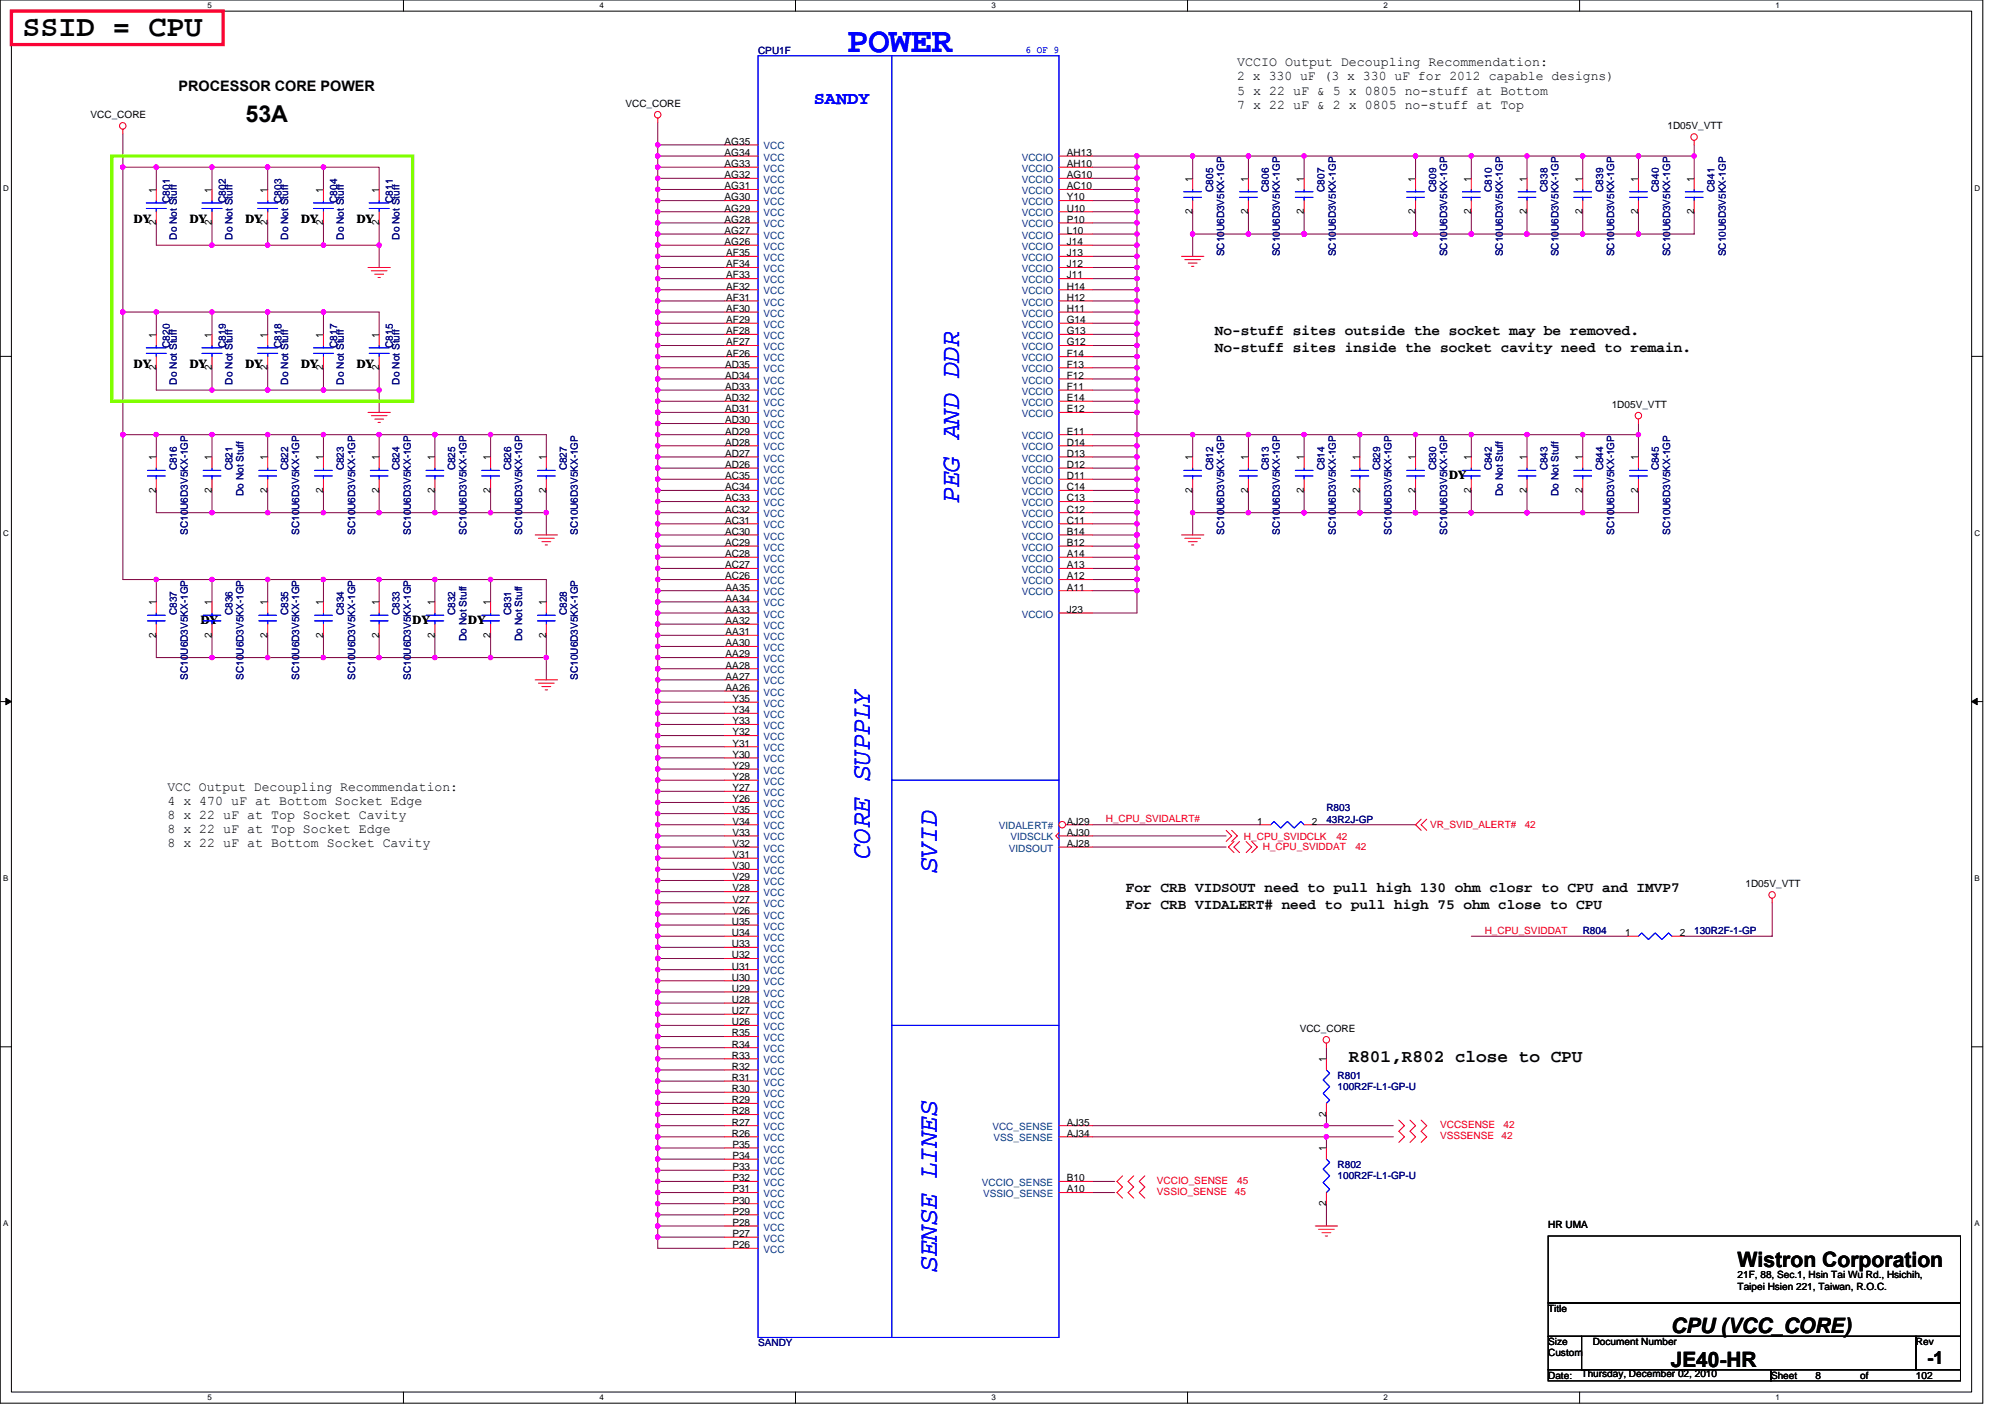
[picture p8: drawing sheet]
<svg xmlns="http://www.w3.org/2000/svg" width="297mm" height="210mm" viewBox="0 0 297 210" stroke-linecap="round" stroke-linejoin="round" font-family="sans-serif">
<defs><g id="words">
<text font-size="5.3" fill="#00f" x="125.5" y="7.7">POWER</text>
<text font-size="4.4" x="3.3" y="5.4">SSID = CPU</text>
<g font-size="4" fill="#00f">
<text x="142.1" y="74.5" transform="rotate(-90 142.1 74.5)">PEG AND DDR</text>
<text x="128.9" y="127.3" transform="rotate(-90 128.9 127.3)">CORE SUPPLY</text>
<text x="138.8" y="129.3" transform="rotate(-90 138.8 129.3)">SVID</text>
<text x="138.8" y="188.4" transform="rotate(-90 138.8 188.4)">SENSE LINES</text>
</g>
<text font-size="3.5" x="36.4" y="18.1">53A</text>
<g font-size="3.1">
<text x="257.4" y="187.7">Wistron Corporation</text>
<text x="247.5" y="197.5">CPU (VCC_CORE)</text>
<text x="247.5" y="202.5">JE40-HR</text>
</g>
<text font-size="2.6" fill="#00f" x="120.6" y="15.4">SANDY</text>
<g font-size="2.6">
<text x="199.8" y="157.4">R801,R802 close to CPU</text>
<text x="285.5" y="202">-1</text>
</g>
<g font-size="2.1">
<text x="26.5" y="13.5">PROCESSOR CORE POWER</text>
<text x="180" y="49.7">No-stuff sites outside the socket may be removed.</text>
<text x="180" y="52.1">No-stuff sites inside the socket cavity need to remain.</text>
<text x="166.8" y="132.2">For CRB VIDSOUT need to pull high 130 ohm closr to CPU and IMVP7</text>
<text x="166.8" y="134.6">For CRB VIDALERT# need to pull high 75 ohm close to CPU</text>
</g>
<g font-size="2">
<text x="183.3" y="9.8">VCCIO Output Decoupling Recommendation:</text>
<text x="183.3" y="11.9">2 x 330 uF (3 x 330 uF for 2012 capable designs)</text>
<text x="183.3" y="14">5 x 22 uF &amp; 5 x 0805 no-stuff at Bottom</text>
<text x="183.3" y="16.1">7 x 22 uF &amp; 2 x 0805 no-stuff at Top</text>
<text x="24.8" y="117.1">VCC Output Decoupling Recommendation:</text>
<text x="24.8" y="119.2">4 x 470 uF at Bottom Socket Edge</text>
<text x="24.8" y="121.3">8 x 22 uF at Top Socket Cavity</text>
<text x="24.8" y="123.4">8 x 22 uF at Top Socket Edge</text>
<text x="24.8" y="125.5">8 x 22 uF at Bottom Socket Cavity</text>
</g>
<g font-size="1.8">
<text x="19.9" y="33">DY</text>
<text x="28.1" y="33">DY</text>
<text x="36.4" y="33">DY</text>
<text x="44.6" y="33">DY</text>
<text x="52.9" y="33">DY</text>
<text x="19.9" y="54.5">DY</text>
<text x="28.1" y="54.5">DY</text>
<text x="36.4" y="54.5">DY</text>
<text x="44.6" y="54.5">DY</text>
<text x="52.9" y="54.5">DY</text>
<text x="214.7" y="71">DY</text>
<text x="29.8" y="92.5">DY</text>
<text x="61.1" y="92.5">DY</text>
<text x="69.4" y="92.5">DY</text>
</g>
<g font-size="1.5" fill="#000080">
<text x="112.3" y="7.9">CPU1F</text>
<text x="179.7" y="28.4" transform="rotate(-90 179.7 28.4)">C805</text>
<text x="188" y="28.4" transform="rotate(-90 188 28.4)">C806</text>
<text x="196.2" y="28.4" transform="rotate(-90 196.2 28.4)">C807</text>
<text x="212.7" y="28.4" transform="rotate(-90 212.7 28.4)">C809</text>
<text x="221" y="28.4" transform="rotate(-90 221 28.4)">C810</text>
<text x="229.3" y="28.4" transform="rotate(-90 229.3 28.4)">C838</text>
<text x="237.5" y="28.4" transform="rotate(-90 237.5 28.4)">C839</text>
<text x="245.8" y="28.4" transform="rotate(-90 245.8 28.4)">C840</text>
<text x="254" y="28.4" transform="rotate(-90 254 28.4)">C841</text>
<text x="25.2" y="30.1" transform="rotate(-90 25.2 30.1)">C801</text>
<text x="26.2" y="35.5" transform="rotate(-90 26.2 35.5)">Do Not Stuff</text>
<text x="33.4" y="30.1" transform="rotate(-90 33.4 30.1)">C802</text>
<text x="34.4" y="35.5" transform="rotate(-90 34.4 35.5)">Do Not Stuff</text>
<text x="41.7" y="30.1" transform="rotate(-90 41.7 30.1)">C803</text>
<text x="42.7" y="35.5" transform="rotate(-90 42.7 35.5)">Do Not Stuff</text>
<text x="49.9" y="30.1" transform="rotate(-90 49.9 30.1)">C804</text>
<text x="50.9" y="35.5" transform="rotate(-90 50.9 35.5)">Do Not Stuff</text>
<text x="58.2" y="30.1" transform="rotate(-90 58.2 30.1)">C811</text>
<text x="59.2" y="35.5" transform="rotate(-90 59.2 35.5)">Do Not Stuff</text>
<text x="181.4" y="38" transform="rotate(-90 181.4 38)">SC10U6D3V5KX-1GP</text>
<text x="189.6" y="38" transform="rotate(-90 189.6 38)">SC10U6D3V5KX-1GP</text>
<text x="197.9" y="38" transform="rotate(-90 197.9 38)">SC10U6D3V5KX-1GP</text>
<text x="214.4" y="38" transform="rotate(-90 214.4 38)">SC10U6D3V5KX-1GP</text>
<text x="222.6" y="38" transform="rotate(-90 222.6 38)">SC10U6D3V5KX-1GP</text>
<text x="230.9" y="38" transform="rotate(-90 230.9 38)">SC10U6D3V5KX-1GP</text>
<text x="239.2" y="38" transform="rotate(-90 239.2 38)">SC10U6D3V5KX-1GP</text>
<text x="247.4" y="38" transform="rotate(-90 247.4 38)">SC10U6D3V5KX-1GP</text>
<text x="255.7" y="38" transform="rotate(-90 255.7 38)">SC10U6D3V5KX-1GP</text>
<text x="25.2" y="51.5" transform="rotate(-90 25.2 51.5)">C820</text>
<text x="33.4" y="51.5" transform="rotate(-90 33.4 51.5)">C819</text>
<text x="41.7" y="51.5" transform="rotate(-90 41.7 51.5)">C818</text>
<text x="49.9" y="51.5" transform="rotate(-90 49.9 51.5)">C817</text>
<text x="58.2" y="51.5" transform="rotate(-90 58.2 51.5)">C815</text>
<text x="26.2" y="57" transform="rotate(-90 26.2 57)">Do Not Stuff</text>
<text x="34.4" y="57" transform="rotate(-90 34.4 57)">Do Not Stuff</text>
<text x="42.7" y="57" transform="rotate(-90 42.7 57)">Do Not Stuff</text>
<text x="50.9" y="57" transform="rotate(-90 50.9 57)">Do Not Stuff</text>
<text x="59.2" y="57" transform="rotate(-90 59.2 57)">Do Not Stuff</text>
<text x="26.2" y="69.7" transform="rotate(-90 26.2 69.7)">C816</text>
<text x="34.4" y="69.7" transform="rotate(-90 34.4 69.7)">C821</text>
<text x="42.7" y="69.7" transform="rotate(-90 42.7 69.7)">C822</text>
<text x="50.9" y="69.7" transform="rotate(-90 50.9 69.7)">C823</text>
<text x="59.2" y="69.7" transform="rotate(-90 59.2 69.7)">C824</text>
<text x="67.5" y="69.7" transform="rotate(-90 67.5 69.7)">C825</text>
<text x="75.7" y="69.7" transform="rotate(-90 75.7 69.7)">C826</text>
<text x="84" y="69.7" transform="rotate(-90 84 69.7)">C827</text>
<text x="179.7" y="69.7" transform="rotate(-90 179.7 69.7)">C812</text>
<text x="188" y="69.7" transform="rotate(-90 188 69.7)">C813</text>
<text x="196.2" y="69.7" transform="rotate(-90 196.2 69.7)">C814</text>
<text x="204.5" y="69.7" transform="rotate(-90 204.5 69.7)">C829</text>
<text x="212.7" y="69.7" transform="rotate(-90 212.7 69.7)">C830</text>
<text x="221" y="69.7" transform="rotate(-90 221 69.7)">C842</text>
<text x="229.3" y="69.7" transform="rotate(-90 229.3 69.7)">C843</text>
<text x="237.5" y="69.7" transform="rotate(-90 237.5 69.7)">C844</text>
<text x="245.8" y="69.7" transform="rotate(-90 245.8 69.7)">C845</text>
<text x="36.1" y="73.5" transform="rotate(-90 36.1 73.5)">Do Not Stuff</text>
<text x="222.6" y="73.5" transform="rotate(-90 222.6 73.5)">Do Not Stuff</text>
<text x="230.9" y="73.5" transform="rotate(-90 230.9 73.5)">Do Not Stuff</text>
<text x="27.8" y="79.2" transform="rotate(-90 27.8 79.2)">SC10U6D3V5KX-1GP</text>
<text x="44.3" y="79.2" transform="rotate(-90 44.3 79.2)">SC10U6D3V5KX-1GP</text>
<text x="52.6" y="79.2" transform="rotate(-90 52.6 79.2)">SC10U6D3V5KX-1GP</text>
<text x="60.9" y="79.2" transform="rotate(-90 60.9 79.2)">SC10U6D3V5KX-1GP</text>
<text x="69.1" y="79.2" transform="rotate(-90 69.1 79.2)">SC10U6D3V5KX-1GP</text>
<text x="77.4" y="79.2" transform="rotate(-90 77.4 79.2)">SC10U6D3V5KX-1GP</text>
<text x="85.6" y="79.2" transform="rotate(-90 85.6 79.2)">SC10U6D3V5KX-1GP</text>
<text x="181.4" y="79.2" transform="rotate(-90 181.4 79.2)">SC10U6D3V5KX-1GP</text>
<text x="189.6" y="79.2" transform="rotate(-90 189.6 79.2)">SC10U6D3V5KX-1GP</text>
<text x="197.9" y="79.2" transform="rotate(-90 197.9 79.2)">SC10U6D3V5KX-1GP</text>
<text x="206.1" y="79.2" transform="rotate(-90 206.1 79.2)">SC10U6D3V5KX-1GP</text>
<text x="214.4" y="79.2" transform="rotate(-90 214.4 79.2)">SC10U6D3V5KX-1GP</text>
<text x="239.2" y="79.2" transform="rotate(-90 239.2 79.2)">SC10U6D3V5KX-1GP</text>
<text x="247.4" y="79.2" transform="rotate(-90 247.4 79.2)">SC10U6D3V5KX-1GP</text>
<text x="26.2" y="91.1" transform="rotate(-90 26.2 91.1)">C837</text>
<text x="34.4" y="91.1" transform="rotate(-90 34.4 91.1)">C836</text>
<text x="42.7" y="91.1" transform="rotate(-90 42.7 91.1)">C835</text>
<text x="50.9" y="91.1" transform="rotate(-90 50.9 91.1)">C834</text>
<text x="59.2" y="91.1" transform="rotate(-90 59.2 91.1)">C833</text>
<text x="67.5" y="91.1" transform="rotate(-90 67.5 91.1)">C832</text>
<text x="69.1" y="94.9" transform="rotate(-90 69.1 94.9)">Do Not Stuff</text>
<text x="75.7" y="91.1" transform="rotate(-90 75.7 91.1)">C831</text>
<text x="77.4" y="94.9" transform="rotate(-90 77.4 94.9)">Do Not Stuff</text>
<text x="84" y="91.1" transform="rotate(-90 84 91.1)">C828</text>
<text x="27.8" y="100.7" transform="rotate(-90 27.8 100.7)">SC10U6D3V5KX-1GP</text>
<text x="36.1" y="100.7" transform="rotate(-90 36.1 100.7)">SC10U6D3V5KX-1GP</text>
<text x="44.3" y="100.7" transform="rotate(-90 44.3 100.7)">SC10U6D3V5KX-1GP</text>
<text x="52.6" y="100.7" transform="rotate(-90 52.6 100.7)">SC10U6D3V5KX-1GP</text>
<text x="60.9" y="100.7" transform="rotate(-90 60.9 100.7)">SC10U6D3V5KX-1GP</text>
<text x="85.6" y="100.7" transform="rotate(-90 85.6 100.7)">SC10U6D3V5KX-1GP</text>
<text x="196.5" y="120.2">R803</text>
<text x="196.5" y="121.9">43R2J-GP</text>
<text x="234.5" y="138.4">R804</text>
<text x="251" y="138.4">130R2F-1-GP</text>
<text x="198.2" y="159.8">R801</text>
<text x="198.2" y="161.5">100R2F-L1-GP-U</text>
<text x="198.2" y="173">R802</text>
<text x="198.2" y="174.7">100R2F-L1-GP-U</text>
<text x="112.3" y="199.5">SANDY</text>
</g>
<text font-size="1.5" fill="#00f" x="151.9" y="7.8">6 OF 9</text>
<g font-size="1.5">
<text x="13.4" y="17.5">VCC_CORE</text>
<text x="92.7" y="15.9">VCC_CORE</text>
<text x="107.4" y="21.4">AG35</text>
<text x="107.4" y="23.1">AG34</text>
<text x="158" y="23.1">AH13</text>
<text x="247" y="19.2">1D05V_VTT</text>
<text x="23.1" y="28.6" transform="rotate(-90 23.1 28.6)">1</text>
<text x="31.4" y="28.6" transform="rotate(-90 31.4 28.6)">1</text>
<text x="39.6" y="28.6" transform="rotate(-90 39.6 28.6)">1</text>
<text x="47.9" y="28.6" transform="rotate(-90 47.9 28.6)">1</text>
<text x="56.2" y="28.6" transform="rotate(-90 56.2 28.6)">1</text>
<text x="107.4" y="24.7">AG33</text>
<text x="107.4" y="26.4">AG32</text>
<text x="107.4" y="28">AG31</text>
<text x="107.4" y="29.7">AG30</text>
<text x="158" y="24.7">AH10</text>
<text x="158" y="26.4">AG10</text>
<text x="158" y="28">AC10</text>
<text x="158" y="29.7">Y10</text>
<text x="176.7" y="26.9" transform="rotate(-90 176.7 26.9)">1</text>
<text x="184.9" y="26.9" transform="rotate(-90 184.9 26.9)">1</text>
<text x="193.2" y="26.9" transform="rotate(-90 193.2 26.9)">1</text>
<text x="209.7" y="26.9" transform="rotate(-90 209.7 26.9)">1</text>
<text x="217.9" y="26.9" transform="rotate(-90 217.9 26.9)">1</text>
<text x="226.2" y="26.9" transform="rotate(-90 226.2 26.9)">1</text>
<text x="234.5" y="26.9" transform="rotate(-90 234.5 26.9)">1</text>
<text x="242.7" y="26.9" transform="rotate(-90 242.7 26.9)">1</text>
<text x="251" y="26.9" transform="rotate(-90 251 26.9)">1</text>
<text x="23.1" y="33.4" transform="rotate(-90 23.1 33.4)">2</text>
<text x="31.4" y="33.4" transform="rotate(-90 31.4 33.4)">2</text>
<text x="39.6" y="33.4" transform="rotate(-90 39.6 33.4)">2</text>
<text x="47.9" y="33.4" transform="rotate(-90 47.9 33.4)">2</text>
<text x="56.2" y="33.4" transform="rotate(-90 56.2 33.4)">2</text>
<text x="107.4" y="31.3">AG29</text>
<text x="107.4" y="33">AG28</text>
<text x="107.4" y="34.6">AG27</text>
<text x="158" y="31.3">U10</text>
<text x="158" y="33">P10</text>
<text x="158" y="34.6">L10</text>
<text x="176.7" y="31.7" transform="rotate(-90 176.7 31.7)">2</text>
<text x="184.9" y="31.7" transform="rotate(-90 184.9 31.7)">2</text>
<text x="193.2" y="31.7" transform="rotate(-90 193.2 31.7)">2</text>
<text x="209.7" y="31.7" transform="rotate(-90 209.7 31.7)">2</text>
<text x="217.9" y="31.7" transform="rotate(-90 217.9 31.7)">2</text>
<text x="226.2" y="31.7" transform="rotate(-90 226.2 31.7)">2</text>
<text x="234.5" y="31.7" transform="rotate(-90 234.5 31.7)">2</text>
<text x="242.7" y="31.7" transform="rotate(-90 242.7 31.7)">2</text>
<text x="251" y="31.7" transform="rotate(-90 251 31.7)">2</text>
<text x="107.4" y="36.3">AG26</text>
<text x="107.6" y="38">AF35</text>
<text x="107.6" y="39.6">AF34</text>
<text x="107.6" y="41.3">AF33</text>
<text x="158" y="41.3">J11</text>
<text x="158" y="36.3">J14</text>
<text x="158" y="38">J13</text>
<text x="158" y="39.6">J12</text>
<text x="107.6" y="42.9">AF32</text>
<text x="107.6" y="44.6">AF31</text>
<text x="107.6" y="46.2">AF30</text>
<text x="107.6" y="47.9">AF29</text>
<text x="158" y="42.9">H14</text>
<text x="158" y="44.6">H12</text>
<text x="158" y="46.2">H11</text>
<text x="158" y="47.9">G14</text>
<text x="23.1" y="50" transform="rotate(-90 23.1 50)">1</text>
<text x="31.4" y="50" transform="rotate(-90 31.4 50)">1</text>
<text x="39.6" y="50" transform="rotate(-90 39.6 50)">1</text>
<text x="47.9" y="50" transform="rotate(-90 47.9 50)">1</text>
<text x="56.2" y="50" transform="rotate(-90 56.2 50)">1</text>
<text x="107.6" y="49.5">AF28</text>
<text x="107.6" y="51.2">AF27</text>
<text x="107.6" y="52.8">AF26</text>
<text x="158" y="51.2">G12</text>
<text x="158" y="52.8">F14</text>
<text x="158" y="49.5">G13</text>
<text x="23.1" y="54.8" transform="rotate(-90 23.1 54.8)">2</text>
<text x="31.4" y="54.8" transform="rotate(-90 31.4 54.8)">2</text>
<text x="39.6" y="54.8" transform="rotate(-90 39.6 54.8)">2</text>
<text x="47.9" y="54.8" transform="rotate(-90 47.9 54.8)">2</text>
<text x="56.2" y="54.8" transform="rotate(-90 56.2 54.8)">2</text>
<text x="107.4" y="54.5">AD35</text>
<text x="107.4" y="56.1">AD34</text>
<text x="107.4" y="57.8">AD33</text>
<text x="107.4" y="59.4">AD32</text>
<text x="158" y="54.5">F13</text>
<text x="158" y="56.1">F12</text>
<text x="158" y="57.8">F11</text>
<text x="158" y="59.4">E14</text>
<text x="107.4" y="61.1">AD31</text>
<text x="107.4" y="62.7">AD30</text>
<text x="107.4" y="64.4">AD29</text>
<text x="158" y="61.1">E12</text>
<text x="158" y="64.4">E11</text>
<text x="238.8" y="60.4">1D05V_VTT</text>
<text x="23.1" y="68.2" transform="rotate(-90 23.1 68.2)">1</text>
<text x="31.4" y="68.2" transform="rotate(-90 31.4 68.2)">1</text>
<text x="39.6" y="68.2" transform="rotate(-90 39.6 68.2)">1</text>
<text x="47.9" y="68.2" transform="rotate(-90 47.9 68.2)">1</text>
<text x="56.2" y="68.2" transform="rotate(-90 56.2 68.2)">1</text>
<text x="64.4" y="68.2" transform="rotate(-90 64.4 68.2)">1</text>
<text x="72.7" y="68.2" transform="rotate(-90 72.7 68.2)">1</text>
<text x="80.9" y="68.2" transform="rotate(-90 80.9 68.2)">1</text>
<text x="107.4" y="66">AD28</text>
<text x="107.4" y="67.7">AD27</text>
<text x="107.4" y="69.3">AD26</text>
<text x="107.4" y="71">AC35</text>
<text x="158" y="66">D14</text>
<text x="158" y="67.7">D13</text>
<text x="158" y="69.3">D12</text>
<text x="158" y="71">D11</text>
<text x="176.7" y="68.2" transform="rotate(-90 176.7 68.2)">1</text>
<text x="184.9" y="68.2" transform="rotate(-90 184.9 68.2)">1</text>
<text x="193.2" y="68.2" transform="rotate(-90 193.2 68.2)">1</text>
<text x="201.4" y="68.2" transform="rotate(-90 201.4 68.2)">1</text>
<text x="209.7" y="68.2" transform="rotate(-90 209.7 68.2)">1</text>
<text x="217.9" y="68.2" transform="rotate(-90 217.9 68.2)">1</text>
<text x="226.2" y="68.2" transform="rotate(-90 226.2 68.2)">1</text>
<text x="234.5" y="68.2" transform="rotate(-90 234.5 68.2)">1</text>
<text x="242.7" y="68.2" transform="rotate(-90 242.7 68.2)">1</text>
<text x="23.1" y="73" transform="rotate(-90 23.1 73)">2</text>
<text x="31.4" y="73" transform="rotate(-90 31.4 73)">2</text>
<text x="39.6" y="73" transform="rotate(-90 39.6 73)">2</text>
<text x="47.9" y="73" transform="rotate(-90 47.9 73)">2</text>
<text x="56.2" y="73" transform="rotate(-90 56.2 73)">2</text>
<text x="64.4" y="73" transform="rotate(-90 64.4 73)">2</text>
<text x="72.7" y="73" transform="rotate(-90 72.7 73)">2</text>
<text x="80.9" y="73" transform="rotate(-90 80.9 73)">2</text>
<text x="107.4" y="72.6">AC34</text>
<text x="107.4" y="74.3">AC33</text>
<text x="107.4" y="75.9">AC32</text>
<text x="107.4" y="77.6">AC31</text>
<text x="158" y="75.9">C12</text>
<text x="158" y="77.6">C11</text>
<text x="158" y="72.6">C14</text>
<text x="158" y="74.3">C13</text>
<text x="176.7" y="73" transform="rotate(-90 176.7 73)">2</text>
<text x="184.9" y="73" transform="rotate(-90 184.9 73)">2</text>
<text x="193.2" y="73" transform="rotate(-90 193.2 73)">2</text>
<text x="201.4" y="73" transform="rotate(-90 201.4 73)">2</text>
<text x="209.7" y="73" transform="rotate(-90 209.7 73)">2</text>
<text x="217.9" y="73" transform="rotate(-90 217.9 73)">2</text>
<text x="226.2" y="73" transform="rotate(-90 226.2 73)">2</text>
<text x="234.5" y="73" transform="rotate(-90 234.5 73)">2</text>
<text x="242.7" y="73" transform="rotate(-90 242.7 73)">2</text>
<text x="107.4" y="79.2">AC30</text>
<text x="107.4" y="80.9">AC29</text>
<text x="107.4" y="82.5">AC28</text>
<text x="158" y="79.2">B14</text>
<text x="158" y="80.9">B12</text>
<text x="158" y="82.5">A14</text>
<text x="23.1" y="89.6" transform="rotate(-90 23.1 89.6)">1</text>
<text x="31.4" y="89.6" transform="rotate(-90 31.4 89.6)">1</text>
<text x="39.6" y="89.6" transform="rotate(-90 39.6 89.6)">1</text>
<text x="47.9" y="89.6" transform="rotate(-90 47.9 89.6)">1</text>
<text x="56.2" y="89.6" transform="rotate(-90 56.2 89.6)">1</text>
<text x="64.4" y="89.6" transform="rotate(-90 64.4 89.6)">1</text>
<text x="72.7" y="89.6" transform="rotate(-90 72.7 89.6)">1</text>
<text x="80.9" y="89.6" transform="rotate(-90 80.9 89.6)">1</text>
<text x="107.4" y="84.2">AC27</text>
<text x="107.4" y="85.8">AC26</text>
<text x="107.5" y="87.5">AA35</text>
<text x="107.5" y="89.1">AA34</text>
<text x="158" y="84.2">A13</text>
<text x="158" y="85.8">A12</text>
<text x="158" y="87.5">A11</text>
<text x="23.1" y="94.4" transform="rotate(-90 23.1 94.4)">2</text>
<text x="31.4" y="94.4" transform="rotate(-90 31.4 94.4)">2</text>
<text x="39.6" y="94.4" transform="rotate(-90 39.6 94.4)">2</text>
<text x="47.9" y="94.4" transform="rotate(-90 47.9 94.4)">2</text>
<text x="56.2" y="94.4" transform="rotate(-90 56.2 94.4)">2</text>
<text x="64.4" y="94.4" transform="rotate(-90 64.4 94.4)">2</text>
<text x="72.7" y="94.4" transform="rotate(-90 72.7 94.4)">2</text>
<text x="80.9" y="94.4" transform="rotate(-90 80.9 94.4)">2</text>
<text x="107.5" y="90.8">AA33</text>
<text x="107.5" y="92.4">AA32</text>
<text x="107.5" y="94.1">AA31</text>
<text x="107.5" y="95.7">AA30</text>
<text x="158" y="90.8">J23</text>
<text x="107.5" y="97.4">AA29</text>
<text x="107.5" y="99">AA28</text>
<text x="107.5" y="100.7">AA27</text>
<text x="107.5" y="102.3">AA26</text>
<text x="108.5" y="104">Y35</text>
<text x="108.5" y="105.6">Y34</text>
<text x="108.5" y="107.3">Y33</text>
<text x="108.5" y="108.9">Y32</text>
<text x="108.5" y="110.6">Y31</text>
<text x="108.5" y="112.2">Y30</text>
<text x="108.5" y="113.9">Y29</text>
<text x="108.5" y="115.5">Y28</text>
<text x="108.5" y="117.2">Y27</text>
<text x="108.5" y="118.9">Y26</text>
<text x="108.5" y="120.5">V35</text>
<text x="108.5" y="122.2">V34</text>
<text x="108.5" y="123.8">V33</text>
<text x="108.5" y="125.5">V32</text>
<text x="158" y="123.8">AJ30</text>
<text x="158" y="122.2">AJ29</text>
<text x="158" y="125.5">AJ28</text>
<text x="186.3" y="122.2">1</text>
<text x="194.4" y="122.2">2</text>
<text x="108.5" y="127.1">V31</text>
<text x="108.5" y="128.8">V30</text>
<text x="108.5" y="130.4">V29</text>
<text x="258.6" y="131.4">1D05V_VTT</text>
<text x="108.4" y="137">U35</text>
<text x="108.5" y="132.1">V28</text>
<text x="108.5" y="133.7">V27</text>
<text x="108.5" y="135.4">V26</text>
<text x="108.4" y="138.7">U34</text>
<text x="108.4" y="140.3">U33</text>
<text x="108.4" y="142">U32</text>
<text x="108.4" y="143.6">U31</text>
<text x="240.7" y="138.7">1</text>
<text x="248.9" y="138.7">2</text>
<text x="108.4" y="145.3">U30</text>
<text x="108.4" y="146.9">U29</text>
<text x="108.4" y="148.6">U28</text>
<text x="108.4" y="150.2">U27</text>
<text x="108.4" y="151.9">U26</text>
<text x="108.4" y="153.5">R35</text>
<text x="108.4" y="155.2">R34</text>
<text x="192.5" y="152.9">VCC_CORE</text>
<text x="108.4" y="156.8">R33</text>
<text x="108.4" y="158.5">R32</text>
<text x="108.4" y="160.1">R31</text>
<text x="108.4" y="161.8">R30</text>
<text x="196.5" y="157.3" transform="rotate(-90 196.5 157.3)">1</text>
<text x="108.4" y="163.4">R29</text>
<text x="108.4" y="165.1">R28</text>
<text x="108.4" y="166.7">R27</text>
<text x="158" y="166.7">AJ35</text>
<text x="196.5" y="165.4" transform="rotate(-90 196.5 165.4)">2</text>
<text x="108.4" y="168.4">R26</text>
<text x="108.5" y="170">P35</text>
<text x="108.5" y="171.7">P34</text>
<text x="108.5" y="173.3">P33</text>
<text x="158" y="168.4">AJ34</text>
<text x="196.5" y="170.5" transform="rotate(-90 196.5 170.5)">1</text>
<text x="108.5" y="175">P32</text>
<text x="108.5" y="176.6">P31</text>
<text x="108.5" y="178.3">P30</text>
<text x="108.5" y="179.9">P29</text>
<text x="158" y="175">B10</text>
<text x="158" y="176.6">A10</text>
<text x="196.5" y="178.6" transform="rotate(-90 196.5 178.6)">2</text>
<text x="108.5" y="181.6">P28</text>
<text x="108.5" y="183.2">P27</text>
<text x="108.5" y="184.9">P26</text>
<text x="229.4" y="181.9">HR UMA</text>
<text x="257.4" y="189.4">21F, 88, Sec.1, Hsin Tai Wu Rd., Hsichih,</text>
<text x="257.4" y="191.1">Taipei Hsien 221, Taiwan, R.O.C.</text>
<text x="229.4" y="194.3">Title</text>
<text x="229.4" y="199.3">Size</text>
<text x="229.4" y="200.9">Custom</text>
<text x="234.3" y="203.9">Thursday, December 02, 2010</text>
<text x="236" y="199.3">Document Number</text>
<text x="283.8" y="199.3">Rev</text>
<text x="229.4" y="204.2">Date:</text>
<text x="262.4" y="204.2">Sheet</text>
<text x="269" y="204.2">8</text>
<text x="275.6" y="204.2">of</text>
<text x="283.8" y="204.2">102</text>
</g>
<g font-size="1.5" fill="#004080">
<text x="113.1" y="22.1">VCC</text>
<text x="113.1" y="23.8">VCC</text>
<text x="151.4" y="23.8">VCCIO</text>
<text x="113.1" y="25.4">VCC</text>
<text x="113.1" y="27.1">VCC</text>
<text x="113.1" y="28.7">VCC</text>
<text x="151.4" y="25.4">VCCIO</text>
<text x="151.4" y="27.1">VCCIO</text>
<text x="151.4" y="28.7">VCCIO</text>
<text x="113.1" y="30.4">VCC</text>
<text x="113.1" y="32">VCC</text>
<text x="113.1" y="33.7">VCC</text>
<text x="113.1" y="35.3">VCC</text>
<text x="151.4" y="30.4">VCCIO</text>
<text x="151.4" y="32">VCCIO</text>
<text x="151.4" y="33.7">VCCIO</text>
<text x="151.4" y="35.3">VCCIO</text>
<text x="113.1" y="37">VCC</text>
<text x="113.1" y="38.7">VCC</text>
<text x="113.1" y="40.3">VCC</text>
<text x="113.1" y="42">VCC</text>
<text x="151.4" y="42">VCCIO</text>
<text x="151.4" y="37">VCCIO</text>
<text x="151.4" y="38.7">VCCIO</text>
<text x="151.4" y="40.3">VCCIO</text>
<text x="113.1" y="43.6">VCC</text>
<text x="113.1" y="45.3">VCC</text>
<text x="113.1" y="46.9">VCC</text>
<text x="151.4" y="43.6">VCCIO</text>
<text x="151.4" y="45.3">VCCIO</text>
<text x="151.4" y="46.9">VCCIO</text>
<text x="113.1" y="48.6">VCC</text>
<text x="113.1" y="50.2">VCC</text>
<text x="113.1" y="51.9">VCC</text>
<text x="113.1" y="53.5">VCC</text>
<text x="151.4" y="51.9">VCCIO</text>
<text x="151.4" y="53.5">VCCIO</text>
<text x="151.4" y="48.6">VCCIO</text>
<text x="151.4" y="50.2">VCCIO</text>
<text x="113.1" y="55.2">VCC</text>
<text x="113.1" y="56.8">VCC</text>
<text x="113.1" y="58.5">VCC</text>
<text x="151.4" y="55.2">VCCIO</text>
<text x="151.4" y="56.8">VCCIO</text>
<text x="151.4" y="58.5">VCCIO</text>
<text x="113.1" y="60.1">VCC</text>
<text x="113.1" y="61.8">VCC</text>
<text x="113.1" y="63.4">VCC</text>
<text x="113.1" y="65.1">VCC</text>
<text x="151.4" y="60.1">VCCIO</text>
<text x="151.4" y="61.8">VCCIO</text>
<text x="151.4" y="65.1">VCCIO</text>
<text x="113.1" y="66.7">VCC</text>
<text x="113.1" y="68.4">VCC</text>
<text x="113.1" y="70">VCC</text>
<text x="113.1" y="71.7">VCC</text>
<text x="151.4" y="66.7">VCCIO</text>
<text x="151.4" y="68.4">VCCIO</text>
<text x="151.4" y="70">VCCIO</text>
<text x="151.4" y="71.7">VCCIO</text>
<text x="113.1" y="73.3">VCC</text>
<text x="113.1" y="75">VCC</text>
<text x="113.1" y="76.6">VCC</text>
<text x="151.4" y="76.6">VCCIO</text>
<text x="151.4" y="73.3">VCCIO</text>
<text x="151.4" y="75">VCCIO</text>
<text x="113.1" y="78.3">VCC</text>
<text x="113.1" y="79.9">VCC</text>
<text x="113.1" y="81.6">VCC</text>
<text x="113.1" y="83.2">VCC</text>
<text x="151.4" y="78.3">VCCIO</text>
<text x="151.4" y="79.9">VCCIO</text>
<text x="151.4" y="81.6">VCCIO</text>
<text x="151.4" y="83.2">VCCIO</text>
<text x="113.1" y="84.9">VCC</text>
<text x="113.1" y="86.5">VCC</text>
<text x="113.1" y="88.2">VCC</text>
<text x="113.1" y="89.8">VCC</text>
<text x="151.4" y="84.9">VCCIO</text>
<text x="151.4" y="86.5">VCCIO</text>
<text x="151.4" y="88.2">VCCIO</text>
<text x="113.1" y="91.5">VCC</text>
<text x="113.1" y="93.1">VCC</text>
<text x="113.1" y="94.8">VCC</text>
<text x="151.4" y="91.5">VCCIO</text>
<text x="113.1" y="96.4">VCC</text>
<text x="113.1" y="98.1">VCC</text>
<text x="113.1" y="99.7">VCC</text>
<text x="113.1" y="101.4">VCC</text>
<text x="113.1" y="103">VCC</text>
<text x="113.1" y="104.7">VCC</text>
<text x="113.1" y="106.3">VCC</text>
<text x="113.1" y="108">VCC</text>
<text x="113.1" y="109.6">VCC</text>
<text x="113.1" y="111.3">VCC</text>
<text x="113.1" y="112.9">VCC</text>
<text x="113.1" y="114.6">VCC</text>
<text x="113.1" y="116.2">VCC</text>
<text x="113.1" y="117.9">VCC</text>
<text x="113.1" y="119.5">VCC</text>
<text x="113.1" y="121.2">VCC</text>
<text x="113.1" y="122.9">VCC</text>
<text x="113.1" y="124.5">VCC</text>
<text x="148" y="122.9">VIDALERT#</text>
<text x="149.7" y="124.5">VIDSCLK</text>
<text x="113.1" y="126.2">VCC</text>
<text x="113.1" y="127.8">VCC</text>
<text x="113.1" y="129.5">VCC</text>
<text x="113.1" y="131.1">VCC</text>
<text x="149.5" y="126.2">VIDSOUT</text>
<text x="113.1" y="132.8">VCC</text>
<text x="113.1" y="134.4">VCC</text>
<text x="113.1" y="136.1">VCC</text>
<text x="113.1" y="137.7">VCC</text>
<text x="113.1" y="139.4">VCC</text>
<text x="113.1" y="141">VCC</text>
<text x="113.1" y="142.7">VCC</text>
<text x="113.1" y="144.3">VCC</text>
<text x="113.1" y="146">VCC</text>
<text x="113.1" y="147.6">VCC</text>
<text x="113.1" y="149.3">VCC</text>
<text x="113.1" y="150.9">VCC</text>
<text x="113.1" y="152.6">VCC</text>
<text x="113.1" y="154.2">VCC</text>
<text x="113.1" y="155.9">VCC</text>
<text x="113.1" y="157.5">VCC</text>
<text x="113.1" y="159.2">VCC</text>
<text x="113.1" y="160.8">VCC</text>
<text x="113.1" y="162.5">VCC</text>
<text x="113.1" y="164.1">VCC</text>
<text x="113.1" y="165.8">VCC</text>
<text x="113.1" y="167.4">VCC</text>
<text x="147" y="167.4">VCC_SENSE</text>
<text x="113.1" y="169.1">VCC</text>
<text x="113.1" y="170.7">VCC</text>
<text x="113.1" y="172.4">VCC</text>
<text x="147.2" y="169.1">VSS_SENSE</text>
<text x="113.1" y="174">VCC</text>
<text x="113.1" y="175.7">VCC</text>
<text x="113.1" y="177.3">VCC</text>
<text x="113.1" y="179">VCC</text>
<text x="145.5" y="175.7">VCCIO_SENSE</text>
<text x="145.6" y="177.3">VSSIO_SENSE</text>
<text x="113.1" y="180.6">VCC</text>
<text x="113.1" y="182.3">VCC</text>
<text x="113.1" y="183.9">VCC</text>
<text x="113.1" y="185.6">VCC</text>
</g>
<g font-size="1.5" fill="#f00">
<text x="163.8" y="121.8">H_CPU_SVIDALRT#</text>
<text x="184.3" y="124.5">H_CPU_SVIDCLK</text>
<text x="187.1" y="126">H_CPU_SVIDDAT</text>
<text x="198" y="124.5">42</text>
<text x="200.8" y="126">42</text>
<text x="211.9" y="122.7">VR_SVID_ALERT#</text>
<text x="225.9" y="122.7">42</text>
<text x="220" y="138.3">H_CPU_SVIDDAT</text>
<text x="213.4" y="167.1">VCCSENSE</text>
<text x="222.8" y="167.1">42</text>
<text x="213.4" y="168.7">VSSSENSE</text>
<text x="222.4" y="168.7">42</text>
<text x="171.4" y="175.3">VCCIO_SENSE</text>
<text x="171.4" y="177">VSSIO_SENSE</text>
<text x="183" y="177">45</text>
<text x="183.3" y="175.3">45</text>
</g>
<g font-size="1.2">
<text x="30.7" y="1.2">5</text>
<text x="88.8" y="1.2">4</text>
<text x="146.9" y="1.2">3</text>
<text x="205" y="1.2">2</text>
<text x="263.1" y="1.2">1</text>
<text x=".5" y="28.3">D</text>
<text x="292.5" y="28.3">D</text>
<text x=".5" y="79.4">C</text>
<text x="292.5" y="79.4">C</text>
<text x=".5" y="130.5">B</text>
<text x="292.5" y="130.5">B</text>
<text x=".5" y="181.7">A</text>
<text x="292.5" y="181.7">A</text>
<text x="30.7" y="207.4">5</text>
<text x="88.8" y="207.4">4</text>
<text x="146.9" y="207.4">3</text>
<text x="205" y="207.4">2</text>
<text x="263.1" y="207.4">1</text>
</g>
</g></defs>
<path d="M0 0h293.7v207.9h-293.7zM1.7 1.7h290.4v204.5h-290.4z" fill="none" stroke="#000" stroke-width=".15"/>
<g fill="#fff">
<path d="M30.7 .2h.7v1.3h-.7z"/>
<path d="M30.7 206.4h.7v1.3h-.7z"/>
</g>
<path d="M59.8 0v1.7M59.8 206.2v1.7" fill="none" stroke="#000" stroke-width=".15"/>
<g fill="#fff">
<path d="M88.8 .2h.6v1.3h-.6z"/>
<path d="M88.8 206.4h.6v1.3h-.6z"/>
</g>
<path d="M117.9 0v1.7M117.9 206.2v1.7" fill="none" stroke="#000" stroke-width=".15"/>
<g fill="#fff">
<path d="M146.9 .2h.6v1.3h-.6z"/>
<path d="M146.9 206.4h.6v1.3h-.6z"/>
</g>
<path d="M175.9 0v1.7M175.9 206.2v1.7" fill="none" stroke="#000" stroke-width=".15"/>
<g fill="#fff">
<path d="M205 .2h.6v1.3h-.6z"/>
<path d="M205 206.4h.6v1.3h-.6z"/>
</g>
<path d="M234 0v1.7M234 206.2v1.7" fill="none" stroke="#000" stroke-width=".15"/>
<g fill="#fff">
<path d="M263.1 .2h.6v1.3h-.6z"/>
<path d="M263.1 206.4h.6v1.3h-.6z"/>
<path d="M.5 27.2h.8v1.3h-.8z"/>
<path d="M292.5 27.2h.8v1.3h-.8z"/>
<path d="M.5 78.4h.8v1.3h-.8z"/>
<path d="M292.5 78.4h.8v1.3h-.8z"/>
</g>
<path d="M0 52.8h1.7M292.1 52.8h1.6" fill="none" stroke="#000" stroke-width=".15"/>
<g fill="#fff">
<path d="M.5 129.5h.7v1.3h-.7z"/>
<path d="M292.5 129.5h.8v1.3h-.8z"/>
</g>
<path d="M0 103.9h1.7M292.1 103.9h1.6" fill="none" stroke="#000" stroke-width=".15"/>
<path d="M.9 103.4l.8 .5-.8 .5zM292.1 103.9l.8-.5v1z" fill="#000" stroke="#000" stroke-width=".15"/>
<g fill="#fff">
<path d="M.5 180.6h.7v1.3h-.7z"/>
<path d="M292.5 180.6h.8v1.3h-.8z"/>
</g>
<path d="M0 155.1h1.7M292.1 155.1h1.6M229.4 198h4.9v4.9h-4.9zM229.4 183.1h61v9.9h-61zM229.4 193h61v5h-61zM234.3 198h49.5v4.9h-49.5zM283.8 198h6.6v4.9h-6.6zM229.4 202.9h33v1.7h-33zM262.4 202.9h28v1.7h-28z" fill="none" stroke="#000" stroke-width=".15"/>
<g fill="none" stroke="#800040" stroke-width=".15">
<path d="M18.2 19.8v66.1h62.7v3.3M97.4 18.2v166.7h10M18.2 24.8h5v3.3M23.2 24.8h8.2v3.3M23.2 33v3.3h33M31.4 24.8h8.3v3.3M31.4 33v3.3M39.7 24.8h8.2v3.3M39.7 33v3.3M47.9 24.8h8.3v3.3M47.9 33v3.3M56.2 33v6.6"/>
<path d="M97.4 21.5h10M97.4 26.4h10M97.4 34.7h10M97.4 23.1h10M97.4 28.1h10M97.4 29.7h10M97.4 39.6h10M97.4 38h10M97.4 36.3h10M97.4 33h10M97.4 31.4h10M97.4 24.8h10"/>
<path d="M161.8 26.4h6.6M161.8 34.7h6.6M161.8 23.1h89.2M161.8 28.1h6.6M161.8 29.7h6.6M161.8 39.6h6.6M161.8 38h6.6M161.8 36.3h6.6M161.8 33h6.6M161.8 31.4h6.6M161.8 24.8h6.6M168.4 23.1v67.7h-6.6"/>
<path d="M176.7 23.1v3.3M176.7 31.4v6.6M185 23.1v3.3M185 31.4v3.3M193.2 23.1v3.3M193.2 31.4v3.3M209.7 23.1v3.3M209.7 31.4v3.3M218 23.1v3.3M218 31.4v3.3M226.2 23.1v3.3M226.2 31.4v3.3"/>
<path d="M234.5 23.1v3.3M234.5 31.4v3.3M242.7 23.1v3.3M242.7 31.4v3.3M251 31.4v3.3h-74.3M251 21.5v4.9M18.2 46.2h38v3.3M23.2 54.5v3.3h33M23.2 46.2v3.3M31.4 46.2v3.3M31.4 54.5v3.3M39.7 46.2v3.3"/>
<path d="M39.7 54.5v3.3M47.9 46.2v3.3M47.9 54.5v3.3M56.2 54.5v6.6M97.4 56.1h10M97.4 54.5h10M97.4 59.4h10M97.4 57.8h10M97.4 42.9h10M97.4 52.8h10M97.4 41.3h10M97.4 51.2h10"/>
<path d="M97.4 49.5h10M97.4 47.9h10M97.4 46.2h10M97.4 44.6h10M161.8 56.1h6.6M161.8 54.5h6.6M161.8 59.4h6.6M161.8 57.8h6.6M161.8 42.9h6.6M161.8 52.8h6.6M161.8 41.3h6.6M161.8 51.2h6.6"/>
<path d="M161.8 49.5h6.6M161.8 47.9h6.6M161.8 46.2h6.6M161.8 44.6h6.6M18.2 64.4h62.7v3.3M23.2 72.6v3.3h57.7M23.2 64.4v3.3M31.4 64.4v3.3M31.4 72.6v3.3M39.7 64.4v3.3M39.7 72.6v3.3M47.9 64.4v3.3"/>
<path d="M47.9 72.6v3.3M56.2 64.4v3.3M56.2 72.6v3.3M64.4 64.4v3.3M64.4 72.6v3.3M72.7 64.4v3.3M72.7 72.6v3.3M80.9 72.6v6.6M97.4 74.3h10M97.4 69.3h10M97.4 79.2h10M97.4 67.7h10"/>
<path d="M97.4 77.6h10M97.4 66h10M97.4 64.4h10M97.4 62.7h10M97.4 61.1h10M97.4 75.9h10M97.4 72.6h10M97.4 71h10M161.8 74.3h6.6M161.8 69.3h6.6M161.8 79.2h6.6M161.8 67.7h6.6"/>
<path d="M161.8 77.6h6.6M161.8 66h6.6M161.8 64.4h80.9M161.8 61.1h6.6M161.8 75.9h6.6M161.8 72.6h6.6M161.8 71h6.6M176.7 64.4v3.3M176.7 72.6v6.6M185 64.4v3.3M185 72.6v3.3M193.2 64.4v3.3"/>
<path d="M193.2 72.6v3.3M201.5 64.4v3.3M201.5 72.6v3.3M209.7 64.4v3.3M209.7 72.6v3.3M218 64.4v3.3M218 72.6v3.3M226.2 64.4v3.3M226.2 72.6v3.3M234.5 64.4v3.3M234.5 72.6v3.3M242.7 62.7v5"/>
<path d="M242.7 72.6v3.3h-66M23.2 94.1v3.3h57.7M23.2 85.9v3.3M31.4 85.9v3.3M31.4 94.1v3.3M39.7 85.9v3.3M39.7 94.1v3.3M47.9 85.9v3.3M47.9 94.1v3.3M56.2 85.9v3.3M56.2 94.1v3.3M64.4 85.9v3.3"/>
<path d="M64.4 94.1v3.3M72.7 85.9v3.3M72.7 94.1v3.3M80.9 94.1v6.6M97.4 80.9h10M97.4 90.8h10M97.4 82.5h10M97.4 84.2h10M97.4 85.9h10M97.4 87.5h10M97.4 95.8h10M97.4 94.1h10"/>
<path d="M97.4 92.5h10M97.4 89.2h10M97.4 99.1h10M97.4 97.4h10M161.8 80.9h6.6M161.8 82.5h6.6M161.8 84.2h6.6M161.8 85.9h6.6M161.8 87.5h6.6M97.4 109h10M97.4 118.9h10M97.4 107.3h10"/>
<path d="M97.4 117.2h10M97.4 115.6h10M97.4 113.9h10M97.4 112.3h10M97.4 110.6h10M97.4 105.7h10M97.4 104h10M97.4 102.4h10M97.4 100.7h10M97.4 122.2h10M97.4 123.8h10M97.4 125.5h10"/>
<path d="M97.4 135.4h10M97.4 133.7h10M97.4 138.7h10M97.4 137h10M97.4 132.1h10M97.4 120.5h10M97.4 130.4h10M97.4 128.8h10M97.4 127.1h10M161.8 122.2h24.8M161.8 123.8h19.8M161.8 125.5h19.8"/>
<path d="M194.9 122.2h14.8M218 138.7h23.1M262.5 133.7v5h-13.2M97.4 148.6h10M97.4 158.5h10M97.4 146.9h10M97.4 156.8h10M97.4 145.3h10M97.4 143.6h10M97.4 142h10M97.4 140.3h10M97.4 155.2h10"/>
<path d="M97.4 153.5h10M97.4 151.9h10M97.4 150.2h10M196.5 155.2v1.6M97.4 175h10M97.4 176.7h10M97.4 173.4h10M97.4 161.8h10M97.4 171.7h10M97.4 160.1h10M97.4 170.1h10M97.4 168.4h10"/>
<path d="M97.4 166.8h10M97.4 165.1h10M97.4 163.4h10M97.4 180h10M97.4 178.3h10M161.8 168.4h34.7v1.7M161.8 175h3.3M161.8 176.7h3.3M161.8 166.8h44.6M196.5 168.4h9.9M196.5 165.1v1.7M196.5 178.3v3.3"/>
<path d="M97.4 183.3h10M97.4 181.6h10"/>
</g>
<g fill="#f0f" stroke="#f0f" stroke-width=".15">
<circle cx="168.4" cy="75.9" r=".33"/>
<circle cx="168.4" cy="74.3" r=".33"/>
<circle cx="97.4" cy="21.5" r=".33"/>
<circle cx="168.4" cy="24.8" r=".33"/>
<circle cx="234.5" cy="34.7" r=".33"/>
<circle cx="226.2" cy="34.7" r=".33"/>
<circle cx="176.7" cy="34.7" r=".33"/>
<circle cx="209.7" cy="34.7" r=".33"/>
<circle cx="193.2" cy="34.7" r=".33"/>
<circle cx="218" cy="34.7" r=".33"/>
<circle cx="184.9" cy="34.7" r=".33"/>
<circle cx="97.4" cy="175" r=".33"/>
<circle cx="97.4" cy="56.1" r=".33"/>
<circle cx="97.4" cy="62.7" r=".33"/>
<circle cx="97.4" cy="61.1" r=".33"/>
<circle cx="97.4" cy="72.6" r=".33"/>
<circle cx="97.4" cy="71" r=".33"/>
<circle cx="97.4" cy="54.5" r=".33"/>
<circle cx="97.4" cy="66" r=".33"/>
<circle cx="97.4" cy="59.4" r=".33"/>
<circle cx="97.4" cy="64.4" r=".33"/>
<circle cx="97.4" cy="74.3" r=".33"/>
<circle cx="97.4" cy="79.2" r=".33"/>
<circle cx="97.4" cy="75.9" r=".33"/>
<circle cx="97.4" cy="57.8" r=".33"/>
<circle cx="97.4" cy="69.3" r=".33"/>
<circle cx="97.4" cy="77.6" r=".33"/>
<circle cx="168.4" cy="67.7" r=".33"/>
<circle cx="168.4" cy="61.1" r=".33"/>
<circle cx="168.4" cy="66" r=".33"/>
<circle cx="168.4" cy="64.4" r=".33"/>
<circle cx="168.4" cy="59.4" r=".33"/>
<circle cx="251" cy="23.1" r=".33"/>
<circle cx="218" cy="23.1" r=".33"/>
<circle cx="168.4" cy="26.4" r=".33"/>
<circle cx="97.4" cy="173.3" r=".33"/>
<circle cx="97.4" cy="42.9" r=".33"/>
<circle cx="97.4" cy="36.3" r=".33"/>
<circle cx="97.4" cy="34.7" r=".33"/>
<circle cx="97.4" cy="47.9" r=".33"/>
<circle cx="97.4" cy="28.1" r=".33"/>
<circle cx="97.4" cy="46.2" r=".33"/>
<circle cx="97.4" cy="41.3" r=".33"/>
<circle cx="97.4" cy="51.2" r=".33"/>
<circle cx="97.4" cy="49.5" r=".33"/>
<circle cx="97.4" cy="38" r=".33"/>
<circle cx="97.4" cy="31.4" r=".33"/>
<circle cx="97.4" cy="29.7" r=".33"/>
<circle cx="97.4" cy="33" r=".33"/>
<circle cx="97.4" cy="44.6" r=".33"/>
<circle cx="97.4" cy="183.3" r=".33"/>
<circle cx="168.4" cy="71" r=".33"/>
<circle cx="242.7" cy="23.1" r=".33"/>
<circle cx="168.4" cy="28.1" r=".33"/>
<circle cx="97.4" cy="168.4" r=".33"/>
<circle cx="97.4" cy="166.7" r=".33"/>
<circle cx="97.4" cy="165.1" r=".33"/>
<circle cx="97.4" cy="161.8" r=".33"/>
<circle cx="97.4" cy="170" r=".33"/>
<circle cx="97.4" cy="160.1" r=".33"/>
<circle cx="97.4" cy="171.7" r=".33"/>
<circle cx="168.4" cy="79.2" r=".33"/>
<circle cx="168.4" cy="77.6" r=".33"/>
<circle cx="168.4" cy="84.2" r=".33"/>
<circle cx="168.4" cy="82.5" r=".33"/>
<circle cx="168.4" cy="87.5" r=".33"/>
<circle cx="168.4" cy="85.8" r=".33"/>
<circle cx="168.4" cy="80.9" r=".33"/>
<circle cx="97.4" cy="26.4" r=".33"/>
<circle cx="184.9" cy="23.1" r=".33"/>
<circle cx="209.7" cy="23.1" r=".33"/>
<circle cx="168.4" cy="72.6" r=".33"/>
<circle cx="168.4" cy="23.1" r=".33"/>
<circle cx="168.4" cy="33" r=".33"/>
<circle cx="168.4" cy="38" r=".33"/>
<circle cx="168.4" cy="36.3" r=".33"/>
<circle cx="168.4" cy="34.7" r=".33"/>
<circle cx="168.4" cy="29.7" r=".33"/>
<circle cx="234.5" cy="23.1" r=".33"/>
<circle cx="97.4" cy="148.6" r=".33"/>
<circle cx="97.4" cy="135.4" r=".33"/>
<circle cx="97.4" cy="142" r=".33"/>
<circle cx="97.4" cy="140.3" r=".33"/>
<circle cx="97.4" cy="153.5" r=".33"/>
<circle cx="97.4" cy="151.9" r=".33"/>
<circle cx="97.4" cy="150.2" r=".33"/>
<circle cx="97.4" cy="143.6" r=".33"/>
<circle cx="97.4" cy="158.5" r=".33"/>
<circle cx="97.4" cy="138.7" r=".33"/>
<circle cx="97.4" cy="145.3" r=".33"/>
<circle cx="97.4" cy="155.2" r=".33"/>
<circle cx="97.4" cy="156.8" r=".33"/>
<circle cx="97.4" cy="137" r=".33"/>
<circle cx="97.4" cy="133.7" r=".33"/>
<circle cx="97.4" cy="179.9" r=".33"/>
<circle cx="97.4" cy="24.8" r=".33"/>
<circle cx="193.2" cy="23.1" r=".33"/>
<circle cx="97.4" cy="115.6" r=".33"/>
<circle cx="97.4" cy="113.9" r=".33"/>
<circle cx="97.4" cy="112.3" r=".33"/>
<circle cx="97.4" cy="110.6" r=".33"/>
<circle cx="97.4" cy="125.5" r=".33"/>
<circle cx="97.4" cy="123.8" r=".33"/>
<circle cx="97.4" cy="109" r=".33"/>
<circle cx="97.4" cy="122.2" r=".33"/>
<circle cx="97.4" cy="130.4" r=".33"/>
<circle cx="97.4" cy="118.9" r=".33"/>
<circle cx="97.4" cy="127.1" r=".33"/>
<circle cx="97.4" cy="128.8" r=".33"/>
<circle cx="97.4" cy="117.2" r=".33"/>
<circle cx="168.4" cy="42.9" r=".33"/>
<circle cx="168.4" cy="44.6" r=".33"/>
<circle cx="168.4" cy="47.9" r=".33"/>
<circle cx="168.4" cy="46.2" r=".33"/>
<circle cx="168.4" cy="39.6" r=".33"/>
<circle cx="97.4" cy="178.3" r=".33"/>
<circle cx="196.5" cy="166.7" r=".33"/>
<circle cx="196.5" cy="168.4" r=".33"/>
<circle cx="97.4" cy="23.1" r=".33"/>
<circle cx="176.7" cy="23.1" r=".33"/>
<circle cx="168.4" cy="52.8" r=".33"/>
<circle cx="168.4" cy="31.4" r=".33"/>
<circle cx="226.2" cy="23.1" r=".33"/>
<circle cx="97.4" cy="146.9" r=".33"/>
<circle cx="97.4" cy="181.6" r=".33"/>
<circle cx="97.4" cy="163.4" r=".33"/>
<circle cx="97.4" cy="39.6" r=".33"/>
<circle cx="97.4" cy="99" r=".33"/>
<circle cx="97.4" cy="120.5" r=".33"/>
<circle cx="97.4" cy="132.1" r=".33"/>
<circle cx="97.4" cy="67.7" r=".33"/>
<circle cx="97.4" cy="92.4" r=".33"/>
<circle cx="168.4" cy="69.3" r=".33"/>
<circle cx="168.4" cy="41.3" r=".33"/>
<circle cx="97.4" cy="52.8" r=".33"/>
<circle cx="97.4" cy="107.3" r=".33"/>
<circle cx="242.7" cy="34.7" r=".33"/>
<circle cx="97.4" cy="95.7" r=".33"/>
<circle cx="97.4" cy="89.1" r=".33"/>
<circle cx="97.4" cy="87.5" r=".33"/>
<circle cx="97.4" cy="102.4" r=".33"/>
<circle cx="97.4" cy="100.7" r=".33"/>
<circle cx="97.4" cy="97.4" r=".33"/>
<circle cx="97.4" cy="82.5" r=".33"/>
<circle cx="97.4" cy="104" r=".33"/>
<circle cx="97.4" cy="94.1" r=".33"/>
<circle cx="97.4" cy="105.7" r=".33"/>
<circle cx="97.4" cy="85.8" r=".33"/>
<circle cx="97.4" cy="80.9" r=".33"/>
<circle cx="97.4" cy="90.8" r=".33"/>
<circle cx="97.4" cy="84.2" r=".33"/>
<circle cx="97.4" cy="176.6" r=".33"/>
<circle cx="168.4" cy="56.1" r=".33"/>
<circle cx="168.4" cy="54.5" r=".33"/>
<circle cx="168.4" cy="57.8" r=".33"/>
<circle cx="168.4" cy="51.2" r=".33"/>
<circle cx="168.4" cy="49.5" r=".33"/>
<circle cx="64.4" cy="64.4" r=".33"/>
<circle cx="56.2" cy="64.4" r=".33"/>
<circle cx="64.4" cy="75.9" r=".33"/>
<circle cx="56.2" cy="85.8" r=".33"/>
<circle cx="56.2" cy="75.9" r=".33"/>
<circle cx="23.1" cy="85.8" r=".33"/>
<circle cx="31.4" cy="97.4" r=".33"/>
<circle cx="64.4" cy="97.4" r=".33"/>
<circle cx="18.2" cy="46.2" r=".33"/>
<circle cx="72.7" cy="85.8" r=".33"/>
<circle cx="31.4" cy="75.9" r=".33"/>
<circle cx="31.4" cy="85.8" r=".33"/>
<circle cx="56.2" cy="97.4" r=".33"/>
<circle cx="39.6" cy="64.4" r=".33"/>
<circle cx="80.9" cy="75.9" r=".33"/>
<circle cx="72.7" cy="75.9" r=".33"/>
<circle cx="47.9" cy="64.4" r=".33"/>
<circle cx="39.6" cy="75.9" r=".33"/>
<circle cx="39.6" cy="85.8" r=".33"/>
<circle cx="47.9" cy="97.4" r=".33"/>
<circle cx="31.4" cy="24.8" r=".33"/>
<circle cx="56.2" cy="36.3" r=".33"/>
<circle cx="56.2" cy="57.8" r=".33"/>
<circle cx="39.6" cy="24.8" r=".33"/>
<circle cx="23.1" cy="46.2" r=".33"/>
<circle cx="31.4" cy="36.3" r=".33"/>
<circle cx="31.4" cy="57.8" r=".33"/>
<circle cx="47.9" cy="46.2" r=".33"/>
<circle cx="47.9" cy="24.8" r=".33"/>
<circle cx="31.4" cy="46.2" r=".33"/>
<circle cx="39.6" cy="36.3" r=".33"/>
<circle cx="39.6" cy="57.8" r=".33"/>
<circle cx="39.6" cy="46.2" r=".33"/>
<circle cx="23.1" cy="24.8" r=".33"/>
<circle cx="47.9" cy="36.3" r=".33"/>
<circle cx="47.9" cy="57.8" r=".33"/>
<circle cx="18.2" cy="24.8" r=".33"/>
<circle cx="31.4" cy="64.4" r=".33"/>
<circle cx="47.9" cy="75.9" r=".33"/>
<circle cx="18.2" cy="64.4" r=".33"/>
<circle cx="47.9" cy="85.8" r=".33"/>
<circle cx="64.4" cy="85.8" r=".33"/>
<circle cx="39.6" cy="97.4" r=".33"/>
<circle cx="23.1" cy="64.4" r=".33"/>
<circle cx="72.7" cy="64.4" r=".33"/>
<circle cx="80.9" cy="97.4" r=".33"/>
<circle cx="72.7" cy="97.4" r=".33"/>
<circle cx="234.5" cy="75.9" r=".33"/>
<circle cx="226.2" cy="75.9" r=".33"/>
<circle cx="176.7" cy="75.9" r=".33"/>
<circle cx="209.7" cy="75.9" r=".33"/>
<circle cx="201.4" cy="75.9" r=".33"/>
<circle cx="193.2" cy="75.9" r=".33"/>
<circle cx="218" cy="75.9" r=".33"/>
<circle cx="184.9" cy="75.9" r=".33"/>
<circle cx="242.7" cy="64.4" r=".33"/>
<circle cx="218" cy="64.4" r=".33"/>
<circle cx="184.9" cy="64.4" r=".33"/>
<circle cx="209.7" cy="64.4" r=".33"/>
<circle cx="234.5" cy="64.4" r=".33"/>
<circle cx="193.2" cy="64.4" r=".33"/>
<circle cx="201.4" cy="64.4" r=".33"/>
<circle cx="176.7" cy="64.4" r=".33"/>
<circle cx="226.2" cy="64.4" r=".33"/>
</g>
<g fill="none" stroke="#f00" stroke-width=".15">
<path d="M18.2 19.2v.6M97.4 17.5v.7M23.2 28.1v1.6M23.2 31.4v1.6M31.4 28.1v1.6M31.4 31.4v1.6M39.7 28.1v1.6M39.7 31.4v1.6M47.9 28.1v1.6M47.9 31.4v1.6M54.5 39.6h3.3M56.2 28.1v1.6"/>
<path d="M56.2 31.4v1.6M175 38h3.3M175.5 38.5h2.4M176 39h1.4M176.5 39.5h.4M176.7 26.4v1.7M176.7 29.7v1.7M185 26.4v1.7M185 29.7v1.7M193.2 26.4v1.7M193.2 29.7v1.7M209.7 26.4v1.7"/>
<path d="M209.7 29.7v1.7M218 26.4v1.7M218 29.7v1.7M226.2 26.4v1.7M226.2 29.7v1.7M234.5 26.4v1.7M234.5 29.7v1.7M242.7 26.4v1.7M242.7 29.7v1.7M251 20.8v.7M251 26.4v1.7M251 29.7v1.7"/>
<path d="M23.2 49.5v1.7M23.2 52.8v1.7M31.4 49.5v1.7M31.4 52.8v1.7M47.9 49.5v1.7M47.9 52.8v1.7M55 40.1h2.3M55.5 40.6h1.3M56 41.1h.3M56.2 49.5v1.7M56.2 52.8v1.7M23.2 67.7v1.6"/>
<path d="M23.2 71v1.6M31.4 67.7v1.6M31.4 71v1.6M39.7 67.7v1.6M39.7 71v1.6M47.9 67.7v1.6M47.9 71v1.6M54.5 61.1h3.3M55 61.6h2.3M55.5 62.1h1.3M56 62.6h.3M64.4 67.7v1.6"/>
<path d="M64.4 71v1.6M72.7 67.7v1.6M72.7 71v1.6M79.3 79.2h3.3M79.8 79.7h2.3M80.9 67.7v1.6M80.9 71v1.6M175 79.2h3.3M175.5 79.7h2.4M176.7 67.7v1.6M176.7 71v1.6M185 67.7v1.6"/>
<path d="M185 71v1.6M193.2 67.7v1.6M193.2 71v1.6M201.5 67.7v1.6M201.5 71v1.6M209.7 67.7v1.6M209.7 71v1.6M218 67.7v1.6M218 71v1.6M226.2 67.7v1.6M226.2 71v1.6M234.5 67.7v1.6"/>
<path d="M234.5 71v1.6M242.7 62.1v.6M242.7 67.7v1.6M242.7 71v1.6M31.4 89.2v1.6M31.4 92.5v1.6M39.7 89.2v1.6M39.7 92.5v1.6M47.9 89.2v1.6M47.9 92.5v1.6M56.2 89.2v1.6M56.2 92.5v1.6"/>
<path d="M64.4 89.2v1.6M64.4 92.5v1.6M72.7 89.2v1.6M72.7 92.5v1.6M80.3 80.2h1.3M80.8 80.7h.3M80.9 89.2v1.6M80.9 92.5v1.6M176 80.2h1.4M176.5 80.7h.4M79.3 100.7h3.3M79.8 101.2h2.3"/>
<path d="M80.3 101.7h1.3M80.8 102.2h.3M181.6 123l.9 .8-.9 .9M182.5 123l.8 .8-.8 .9M182.8 124.7l-.8 .8 .8 .8M183.6 124.7l-.8 .8 .8 .8M184.6 124.7l.8 .8-.8 .8M185.4 124.7l.9 .8-.9 .8M210.5 121.3l-.8 .9 .8 .8M211.4 121.3l-.9 .9 .9 .8M241.1 138.7h1.6M247.7 138.7h1.6"/>
<path d="M262.5 133.1v.6M196.5 154.5v.7M196.5 156.8v1.7M156.9 166.8h4.9M156.9 168.4h4.9M166.3 174.2l-.8 .8 .8 .8-.8 .9 .8 .8M168 174.2l-.9 .8 .9 .8-.9 .9 .9 .8M169.6 174.2l-.8 .8 .8 .8-.8 .9 .8 .8M196.5 163.4v1.7M196.5 170.1v1.6M196.5 176.7v1.6M207.2 165.9l.9 .9-.9 .8 .9 .8-.9 .8"/>
<path d="M208.9 165.9l.8 .9-.8 .8 .8 .8-.8 .8M210.5 165.9l.9 .9-.9 .8 .9 .8-.9 .8M194.9 181.6h3.3M195.3 182.1h2.4M195.9 182.6h1.3M196.3 183.1h.4"/>
<circle cx="18.2" cy="18.6" r=".48"/>
<circle cx="97.4" cy="17" r=".48"/>
<circle cx="251" cy="20.3" r=".48"/>
<circle cx="242.7" cy="61.6" r=".48"/>
<circle cx="262.5" cy="132.6" r=".48"/>
<circle cx="196.5" cy="154" r=".48"/>
</g>
<path d="M1.7 1.7h31.4v4.9h-31.4z" fill="none" stroke="#f00" stroke-width=".49"/>
<path d="M16.5 23.1h44.6v36.3h-44.6z" fill="none" stroke="#80ff00" stroke-width=".49"/>
<g fill="none" stroke="#00f" stroke-width=".15">
<path d="M112.3 8.3h44.6v189.8h-44.6zM132.1 8.3v189.8M21.7 30.9h2.9M21.7 30.1h2.9M23.2 29.7v.4M23.2 30.9v.5M29.9 30.9h3M29.9 30.1h3M31.4 29.7v.4M31.4 30.9v.5M38.2 30.9h2.9M38.2 30.1h2.9"/>
<path d="M39.7 29.7v.4M39.7 30.9v.5M46.4 30.9h3M46.4 30.1h3M47.9 29.7v.4M47.9 30.9v.5M54.7 30.9h3M54.7 30.1h3M56.2 29.7v.4M56.2 30.9v.5M175.4 28.4h2.6M175.4 29.2h2.6"/>
<path d="M176.7 28.1v.3M176.7 29.2v.5M183.6 28.4h2.7M183.6 29.2h2.7M185 28.1v.3M185 29.2v.5M191.9 28.4h2.6M191.9 29.2h2.6M193.2 28.1v.3M193.2 29.2v.5M208.4 28.4h2.6M208.4 29.2h2.6"/>
<path d="M209.7 28.1v.3M209.7 29.2v.5M216.7 28.4h2.6M216.7 29.2h2.6M218 28.1v.3M218 29.2v.5M224.9 28.4h2.6M224.9 29.2h2.6M226.2 28.1v.3M226.2 29.2v.5M233.2 28.4h2.6M233.2 29.2h2.6"/>
<path d="M234.5 28.1v.3M234.5 29.2v.5M241.4 28.4h2.6M241.4 29.2h2.6M242.7 28.1v.3M242.7 29.2v.5M249.7 28.4h2.6M249.7 29.2h2.6M251 28.1v.3M251 29.2v.5M21.7 52.3h2.9M21.7 51.5h2.9"/>
<path d="M23.2 51.2v.3M23.2 52.3v.5M29.9 52.3h3M29.9 51.5h3M31.4 51.2v.3M31.4 52.3v.5M46.4 52.3h3M46.4 51.5h3M47.9 51.2v.3M47.9 52.3v.5M54.7 52.3h3M54.7 51.5h3"/>
<path d="M56.2 51.2v.3M56.2 52.3v.5M21.8 69.7h2.7M21.8 70.5h2.7M23.2 69.3v.4M23.2 70.5v.5M30.1 69.7h2.6M30.1 70.5h2.6M31.4 69.3v.4M31.4 70.5v.5M38.4 69.7h2.6M38.4 70.5h2.6"/>
<path d="M39.7 69.3v.4M39.7 70.5v.5M46.6 69.7h2.6M46.6 70.5h2.6M47.9 69.3v.4M47.9 70.5v.5M63.1 69.7h2.6M63.1 70.5h2.6M64.4 69.3v.4M64.4 70.5v.5M71.4 69.7h2.6M71.4 70.5h2.6"/>
<path d="M72.7 69.3v.4M72.7 70.5v.5M79.6 69.7h2.7M79.6 70.5h2.7M80.9 69.3v.4M80.9 70.5v.5M175.4 69.7h2.6M175.4 70.5h2.6M176.7 69.3v.4M176.7 70.5v.5M183.6 69.7h2.7M183.6 70.5h2.7"/>
<path d="M185 69.3v.4M185 70.5v.5M191.9 69.7h2.6M191.9 70.5h2.6M193.2 69.3v.4M193.2 70.5v.5M200.1 69.7h2.7M200.1 70.5h2.7M201.5 69.3v.4M201.5 70.5v.5M208.4 69.7h2.6M208.4 70.5h2.6"/>
<path d="M209.7 69.3v.4M209.7 70.5v.5M216.7 69.7h2.6M216.7 70.5h2.6M218 69.3v.4M218 70.5v.5M224.9 69.7h2.6M224.9 70.5h2.6M226.2 69.3v.4M226.2 70.5v.5M233.2 69.7h2.6M233.2 70.5h2.6"/>
<path d="M234.5 69.3v.4M234.5 70.5v.5M241.4 69.7h2.6M241.4 70.5h2.6M242.7 69.3v.4M242.7 70.5v.5M30.1 91.1h2.6M30.1 92h2.6M31.4 90.8v.3M31.4 92v.5M38.4 91.1h2.6M38.4 92h2.6"/>
<path d="M39.7 90.8v.3M39.7 92v.5M46.6 91.1h2.6M46.6 92h2.6M47.9 90.8v.3M47.9 92v.5M54.9 91.1h2.6M54.9 92h2.6M56.2 90.8v.3M56.2 92v.5M63.1 91.1h2.6M63.1 92h2.6"/>
<path d="M64.4 90.8v.3M64.4 92v.5M71.4 91.1h2.6M71.4 92h2.6M72.7 90.8v.3M72.7 92v.5M79.6 91.1h2.7M79.6 92h2.7M80.9 90.8v.3M80.9 92v.5M132.1 115.6h24.8M242.7 138.7l.5-.5 1 1 1-1 1 1 1-1 .5 .5"/>
<path d="M132.1 151.9h24.8M196.5 158.5l.5 .5-1 1 1 1-1 1 1 1-.5 .4M196.5 171.7l.5 .5-1 1 1 1-1 1 1 1-.5 .5"/>
</g>
<circle cx="157.4" cy="122.2" r=".48" fill="#fff" stroke="#f00" stroke-width=".15"/>
<g fill="none" stroke="#f00" stroke-width=".15">
<path d="M107.4 21.5h4.9M107.4 23.1h4.9M107.4 24.8h4.9M107.4 26.4h4.9M107.4 28.1h4.9M107.4 29.7h4.9M107.4 31.4h4.9M107.4 33h4.9M107.4 34.7h4.9M107.4 36.3h4.9M107.4 38h4.9M107.4 39.6h4.9"/>
<path d="M156.9 23.1h4.9M156.9 24.8h4.9M156.9 26.4h4.9M156.9 28.1h4.9M156.9 29.7h4.9M156.9 31.4h4.9M156.9 33h4.9M156.9 34.7h4.9M156.9 36.3h4.9M156.9 38h4.9M156.9 39.6h4.9M39.7 49.5v1.7"/>
<path d="M39.7 52.8v1.7M107.4 41.3h4.9M107.4 42.9h4.9M107.4 44.6h4.9M107.4 46.2h4.9M107.4 47.9h4.9M107.4 49.5h4.9M107.4 51.2h4.9M107.4 52.8h4.9M107.4 54.5h4.9M107.4 56.1h4.9M107.4 57.8h4.9"/>
<path d="M107.4 59.4h4.9M156.9 41.3h4.9M156.9 42.9h4.9M156.9 44.6h4.9M156.9 46.2h4.9M156.9 47.9h4.9M156.9 49.5h4.9M156.9 51.2h4.9M156.9 52.8h4.9M156.9 54.5h4.9M156.9 56.1h4.9M156.9 57.8h4.9"/>
<path d="M156.9 59.4h4.9M56.2 67.7v1.6M56.2 71v1.6M107.4 61.1h4.9M107.4 62.7h4.9M107.4 64.4h4.9M107.4 66h4.9M107.4 67.7h4.9M107.4 69.3h4.9M107.4 71h4.9M107.4 72.6h4.9M107.4 74.3h4.9"/>
<path d="M107.4 75.9h4.9M107.4 77.6h4.9M107.4 79.2h4.9M156.9 61.1h4.9M156.9 64.4h4.9M156.9 66h4.9M156.9 67.7h4.9M156.9 69.3h4.9M156.9 71h4.9M156.9 72.6h4.9M156.9 74.3h4.9M156.9 75.9h4.9"/>
<path d="M156.9 77.6h4.9M156.9 79.2h4.9M23.2 89.2v1.6M23.2 92.5v1.6M107.4 80.9h4.9M107.4 82.5h4.9M107.4 84.2h4.9M107.4 85.9h4.9M107.4 87.5h4.9M107.4 89.2h4.9M107.4 90.8h4.9M107.4 92.5h4.9"/>
<path d="M107.4 94.1h4.9M107.4 95.8h4.9M107.4 97.4h4.9M107.4 99.1h4.9M156.9 80.9h4.9M156.9 82.5h4.9M156.9 84.2h4.9M156.9 85.9h4.9M156.9 87.5h4.9M156.9 90.8h4.9M107.4 100.7h4.9M107.4 102.4h4.9"/>
<path d="M107.4 104h4.9M107.4 105.7h4.9M107.4 107.3h4.9M107.4 109h4.9M107.4 110.6h4.9M107.4 112.3h4.9M107.4 113.9h4.9M107.4 115.6h4.9M107.4 117.2h4.9M107.4 118.9h4.9M107.4 122.2h4.9M107.4 123.8h4.9"/>
<path d="M107.4 125.5h4.9M107.4 120.5h4.9M107.4 127.1h4.9M107.4 128.8h4.9M107.4 130.4h4.9M107.4 132.1h4.9M107.4 133.7h4.9M107.4 135.4h4.9M107.4 137h4.9M107.4 138.7h4.9M156.9 123.3l-.5 .5 .5 .5M156.9 123.8h4.9"/>
<path d="M156.9 125.5h4.9M157.9 122.2h3.9M186.6 122.2h1.7M193.2 122.2h1.7M107.4 140.3h4.9M107.4 142h4.9M107.4 143.6h4.9M107.4 145.3h4.9M107.4 146.9h4.9M107.4 148.6h4.9M107.4 150.2h4.9M107.4 151.9h4.9"/>
<path d="M107.4 153.5h4.9M107.4 155.2h4.9M107.4 156.8h4.9M107.4 158.5h4.9M107.4 176.7h4.9M107.4 160.1h4.9M107.4 161.8h4.9M107.4 163.4h4.9M107.4 165.1h4.9M107.4 166.8h4.9M107.4 168.4h4.9M107.4 170.1h4.9"/>
<path d="M107.4 171.7h4.9M107.4 173.4h4.9M107.4 175h4.9M107.4 178.3h4.9M107.4 180h4.9M156.9 176.7h4.9M156.9 175h4.9M107.4 181.6h4.9M107.4 183.3h4.9M107.4 184.9h4.9"/>
</g>
<g fill="none" stroke="#00f" stroke-width=".15">
<path d="M38.2 52.3h2.9M38.2 51.5h2.9M39.7 51.2v.3M39.7 52.3v.5M54.9 69.7h2.6M54.9 70.5h2.6M56.2 69.3v.4M56.2 70.5v.5M21.8 91.1h2.7M21.8 92h2.7M23.2 90.8v.3M23.2 92v.5"/>
<path d="M188.3 122.2l.4-.5 1 1 1-1 1 1 1-1 .5 .5"/>
</g>
<g fill="#f0f" stroke="#f0f" stroke-width=".15">
<circle cx="168.4" cy="75.9" r=".33"/>
<circle cx="168.4" cy="74.3" r=".33"/>
<circle cx="97.4" cy="21.5" r=".33"/>
<circle cx="168.4" cy="24.8" r=".33"/>
<circle cx="234.5" cy="34.7" r=".33"/>
<circle cx="226.2" cy="34.7" r=".33"/>
<circle cx="176.7" cy="34.7" r=".33"/>
<circle cx="209.7" cy="34.7" r=".33"/>
<circle cx="193.2" cy="34.7" r=".33"/>
<circle cx="218" cy="34.7" r=".33"/>
<circle cx="184.9" cy="34.7" r=".33"/>
<circle cx="97.4" cy="175" r=".33"/>
<circle cx="97.4" cy="56.1" r=".33"/>
<circle cx="97.4" cy="62.7" r=".33"/>
<circle cx="97.4" cy="61.1" r=".33"/>
<circle cx="97.4" cy="72.6" r=".33"/>
<circle cx="97.4" cy="71" r=".33"/>
<circle cx="97.4" cy="54.5" r=".33"/>
<circle cx="97.4" cy="66" r=".33"/>
<circle cx="97.4" cy="59.4" r=".33"/>
<circle cx="97.4" cy="64.4" r=".33"/>
<circle cx="97.4" cy="74.3" r=".33"/>
<circle cx="97.4" cy="79.2" r=".33"/>
<circle cx="97.4" cy="75.9" r=".33"/>
<circle cx="97.4" cy="57.8" r=".33"/>
<circle cx="97.4" cy="69.3" r=".33"/>
<circle cx="97.4" cy="77.6" r=".33"/>
<circle cx="168.4" cy="67.7" r=".33"/>
<circle cx="168.4" cy="61.1" r=".33"/>
<circle cx="168.4" cy="66" r=".33"/>
<circle cx="168.4" cy="64.4" r=".33"/>
<circle cx="168.4" cy="59.4" r=".33"/>
<circle cx="251" cy="23.1" r=".33"/>
<circle cx="218" cy="23.1" r=".33"/>
<circle cx="168.4" cy="26.4" r=".33"/>
<circle cx="97.4" cy="173.3" r=".33"/>
<circle cx="97.4" cy="42.9" r=".33"/>
<circle cx="97.4" cy="36.3" r=".33"/>
<circle cx="97.4" cy="34.7" r=".33"/>
<circle cx="97.4" cy="47.9" r=".33"/>
<circle cx="97.4" cy="28.1" r=".33"/>
<circle cx="97.4" cy="46.2" r=".33"/>
<circle cx="97.4" cy="41.3" r=".33"/>
<circle cx="97.4" cy="51.2" r=".33"/>
<circle cx="97.4" cy="49.5" r=".33"/>
<circle cx="97.4" cy="38" r=".33"/>
<circle cx="97.4" cy="31.4" r=".33"/>
<circle cx="97.4" cy="29.7" r=".33"/>
<circle cx="97.4" cy="33" r=".33"/>
<circle cx="97.4" cy="44.6" r=".33"/>
<circle cx="97.4" cy="183.3" r=".33"/>
<circle cx="168.4" cy="71" r=".33"/>
<circle cx="242.7" cy="23.1" r=".33"/>
<circle cx="168.4" cy="28.1" r=".33"/>
<circle cx="97.4" cy="168.4" r=".33"/>
<circle cx="97.4" cy="166.7" r=".33"/>
<circle cx="97.4" cy="165.1" r=".33"/>
<circle cx="97.4" cy="161.8" r=".33"/>
<circle cx="97.4" cy="170" r=".33"/>
<circle cx="97.4" cy="160.1" r=".33"/>
<circle cx="97.4" cy="171.7" r=".33"/>
<circle cx="168.4" cy="79.2" r=".33"/>
<circle cx="168.4" cy="77.6" r=".33"/>
<circle cx="168.4" cy="84.2" r=".33"/>
<circle cx="168.4" cy="82.5" r=".33"/>
<circle cx="168.4" cy="87.5" r=".33"/>
<circle cx="168.4" cy="85.8" r=".33"/>
<circle cx="168.4" cy="80.9" r=".33"/>
<circle cx="97.4" cy="26.4" r=".33"/>
<circle cx="184.9" cy="23.1" r=".33"/>
<circle cx="209.7" cy="23.1" r=".33"/>
<circle cx="168.4" cy="72.6" r=".33"/>
<circle cx="168.4" cy="23.1" r=".33"/>
<circle cx="168.4" cy="33" r=".33"/>
<circle cx="168.4" cy="38" r=".33"/>
<circle cx="168.4" cy="36.3" r=".33"/>
<circle cx="168.4" cy="34.7" r=".33"/>
<circle cx="168.4" cy="29.7" r=".33"/>
<circle cx="234.5" cy="23.1" r=".33"/>
<circle cx="97.4" cy="148.6" r=".33"/>
<circle cx="97.4" cy="135.4" r=".33"/>
<circle cx="97.4" cy="142" r=".33"/>
<circle cx="97.4" cy="140.3" r=".33"/>
<circle cx="97.4" cy="153.5" r=".33"/>
<circle cx="97.4" cy="151.9" r=".33"/>
<circle cx="97.4" cy="150.2" r=".33"/>
<circle cx="97.4" cy="143.6" r=".33"/>
<circle cx="97.4" cy="158.5" r=".33"/>
<circle cx="97.4" cy="138.7" r=".33"/>
<circle cx="97.4" cy="145.3" r=".33"/>
<circle cx="97.4" cy="155.2" r=".33"/>
<circle cx="97.4" cy="156.8" r=".33"/>
<circle cx="97.4" cy="137" r=".33"/>
<circle cx="97.4" cy="133.7" r=".33"/>
<circle cx="97.4" cy="179.9" r=".33"/>
<circle cx="97.4" cy="24.8" r=".33"/>
<circle cx="193.2" cy="23.1" r=".33"/>
<circle cx="97.4" cy="115.6" r=".33"/>
<circle cx="97.4" cy="113.9" r=".33"/>
<circle cx="97.4" cy="112.3" r=".33"/>
<circle cx="97.4" cy="110.6" r=".33"/>
<circle cx="97.4" cy="125.5" r=".33"/>
<circle cx="97.4" cy="123.8" r=".33"/>
<circle cx="97.4" cy="109" r=".33"/>
<circle cx="97.4" cy="122.2" r=".33"/>
<circle cx="97.4" cy="130.4" r=".33"/>
<circle cx="97.4" cy="118.9" r=".33"/>
<circle cx="97.4" cy="127.1" r=".33"/>
<circle cx="97.4" cy="128.8" r=".33"/>
<circle cx="97.4" cy="117.2" r=".33"/>
<circle cx="168.4" cy="42.9" r=".33"/>
<circle cx="168.4" cy="44.6" r=".33"/>
<circle cx="168.4" cy="47.9" r=".33"/>
<circle cx="168.4" cy="46.2" r=".33"/>
<circle cx="168.4" cy="39.6" r=".33"/>
<circle cx="97.4" cy="178.3" r=".33"/>
<circle cx="196.5" cy="166.7" r=".33"/>
<circle cx="196.5" cy="168.4" r=".33"/>
<circle cx="97.4" cy="23.1" r=".33"/>
<circle cx="176.7" cy="23.1" r=".33"/>
<circle cx="168.4" cy="52.8" r=".33"/>
<circle cx="168.4" cy="31.4" r=".33"/>
<circle cx="226.2" cy="23.1" r=".33"/>
<circle cx="97.4" cy="146.9" r=".33"/>
<circle cx="97.4" cy="181.6" r=".33"/>
<circle cx="97.4" cy="163.4" r=".33"/>
<circle cx="97.4" cy="39.6" r=".33"/>
<circle cx="97.4" cy="99" r=".33"/>
<circle cx="97.4" cy="120.5" r=".33"/>
<circle cx="97.4" cy="132.1" r=".33"/>
<circle cx="97.4" cy="67.7" r=".33"/>
<circle cx="97.4" cy="92.4" r=".33"/>
<circle cx="168.4" cy="69.3" r=".33"/>
<circle cx="168.4" cy="41.3" r=".33"/>
<circle cx="97.4" cy="52.8" r=".33"/>
<circle cx="97.4" cy="107.3" r=".33"/>
<circle cx="242.7" cy="34.7" r=".33"/>
<circle cx="97.4" cy="95.7" r=".33"/>
<circle cx="97.4" cy="89.1" r=".33"/>
<circle cx="97.4" cy="87.5" r=".33"/>
<circle cx="97.4" cy="102.4" r=".33"/>
<circle cx="97.4" cy="100.7" r=".33"/>
<circle cx="97.4" cy="97.4" r=".33"/>
<circle cx="97.4" cy="82.5" r=".33"/>
<circle cx="97.4" cy="104" r=".33"/>
<circle cx="97.4" cy="94.1" r=".33"/>
<circle cx="97.4" cy="105.7" r=".33"/>
<circle cx="97.4" cy="85.8" r=".33"/>
<circle cx="97.4" cy="80.9" r=".33"/>
<circle cx="97.4" cy="90.8" r=".33"/>
<circle cx="97.4" cy="84.2" r=".33"/>
<circle cx="97.4" cy="176.6" r=".33"/>
<circle cx="168.4" cy="56.1" r=".33"/>
<circle cx="168.4" cy="54.5" r=".33"/>
<circle cx="168.4" cy="57.8" r=".33"/>
<circle cx="168.4" cy="51.2" r=".33"/>
<circle cx="168.4" cy="49.5" r=".33"/>
<circle cx="64.4" cy="64.4" r=".33"/>
<circle cx="56.2" cy="64.4" r=".33"/>
<circle cx="64.4" cy="75.9" r=".33"/>
<circle cx="56.2" cy="85.8" r=".33"/>
<circle cx="56.2" cy="75.9" r=".33"/>
<circle cx="23.1" cy="85.8" r=".33"/>
<circle cx="31.4" cy="97.4" r=".33"/>
<circle cx="64.4" cy="97.4" r=".33"/>
<circle cx="18.2" cy="46.2" r=".33"/>
<circle cx="72.7" cy="85.8" r=".33"/>
<circle cx="31.4" cy="75.9" r=".33"/>
<circle cx="31.4" cy="85.8" r=".33"/>
<circle cx="56.2" cy="97.4" r=".33"/>
<circle cx="39.6" cy="64.4" r=".33"/>
<circle cx="80.9" cy="75.9" r=".33"/>
<circle cx="72.7" cy="75.9" r=".33"/>
<circle cx="47.9" cy="64.4" r=".33"/>
<circle cx="39.6" cy="75.9" r=".33"/>
<circle cx="39.6" cy="85.8" r=".33"/>
<circle cx="47.9" cy="97.4" r=".33"/>
<circle cx="31.4" cy="24.8" r=".33"/>
<circle cx="56.2" cy="36.3" r=".33"/>
<circle cx="56.2" cy="57.8" r=".33"/>
<circle cx="39.6" cy="24.8" r=".33"/>
<circle cx="23.1" cy="46.2" r=".33"/>
<circle cx="31.4" cy="36.3" r=".33"/>
<circle cx="31.4" cy="57.8" r=".33"/>
<circle cx="47.9" cy="46.2" r=".33"/>
<circle cx="47.9" cy="24.8" r=".33"/>
<circle cx="31.4" cy="46.2" r=".33"/>
<circle cx="39.6" cy="36.3" r=".33"/>
<circle cx="39.6" cy="57.8" r=".33"/>
<circle cx="39.6" cy="46.2" r=".33"/>
<circle cx="23.1" cy="24.8" r=".33"/>
<circle cx="47.9" cy="36.3" r=".33"/>
<circle cx="47.9" cy="57.8" r=".33"/>
<circle cx="18.2" cy="24.8" r=".33"/>
<circle cx="31.4" cy="64.4" r=".33"/>
<circle cx="47.9" cy="75.9" r=".33"/>
<circle cx="18.2" cy="64.4" r=".33"/>
<circle cx="47.9" cy="85.8" r=".33"/>
<circle cx="64.4" cy="85.8" r=".33"/>
<circle cx="39.6" cy="97.4" r=".33"/>
<circle cx="23.1" cy="64.4" r=".33"/>
<circle cx="72.7" cy="64.4" r=".33"/>
<circle cx="80.9" cy="97.4" r=".33"/>
<circle cx="72.7" cy="97.4" r=".33"/>
<circle cx="234.5" cy="75.9" r=".33"/>
<circle cx="226.2" cy="75.9" r=".33"/>
<circle cx="176.7" cy="75.9" r=".33"/>
<circle cx="209.7" cy="75.9" r=".33"/>
<circle cx="201.4" cy="75.9" r=".33"/>
<circle cx="193.2" cy="75.9" r=".33"/>
<circle cx="218" cy="75.9" r=".33"/>
<circle cx="184.9" cy="75.9" r=".33"/>
<circle cx="242.7" cy="64.4" r=".33"/>
<circle cx="218" cy="64.4" r=".33"/>
<circle cx="184.9" cy="64.4" r=".33"/>
<circle cx="209.7" cy="64.4" r=".33"/>
<circle cx="234.5" cy="64.4" r=".33"/>
<circle cx="193.2" cy="64.4" r=".33"/>
<circle cx="201.4" cy="64.4" r=".33"/>
<circle cx="176.7" cy="64.4" r=".33"/>
<circle cx="226.2" cy="64.4" r=".33"/>
</g>
<use href="#words"/>
</svg>
